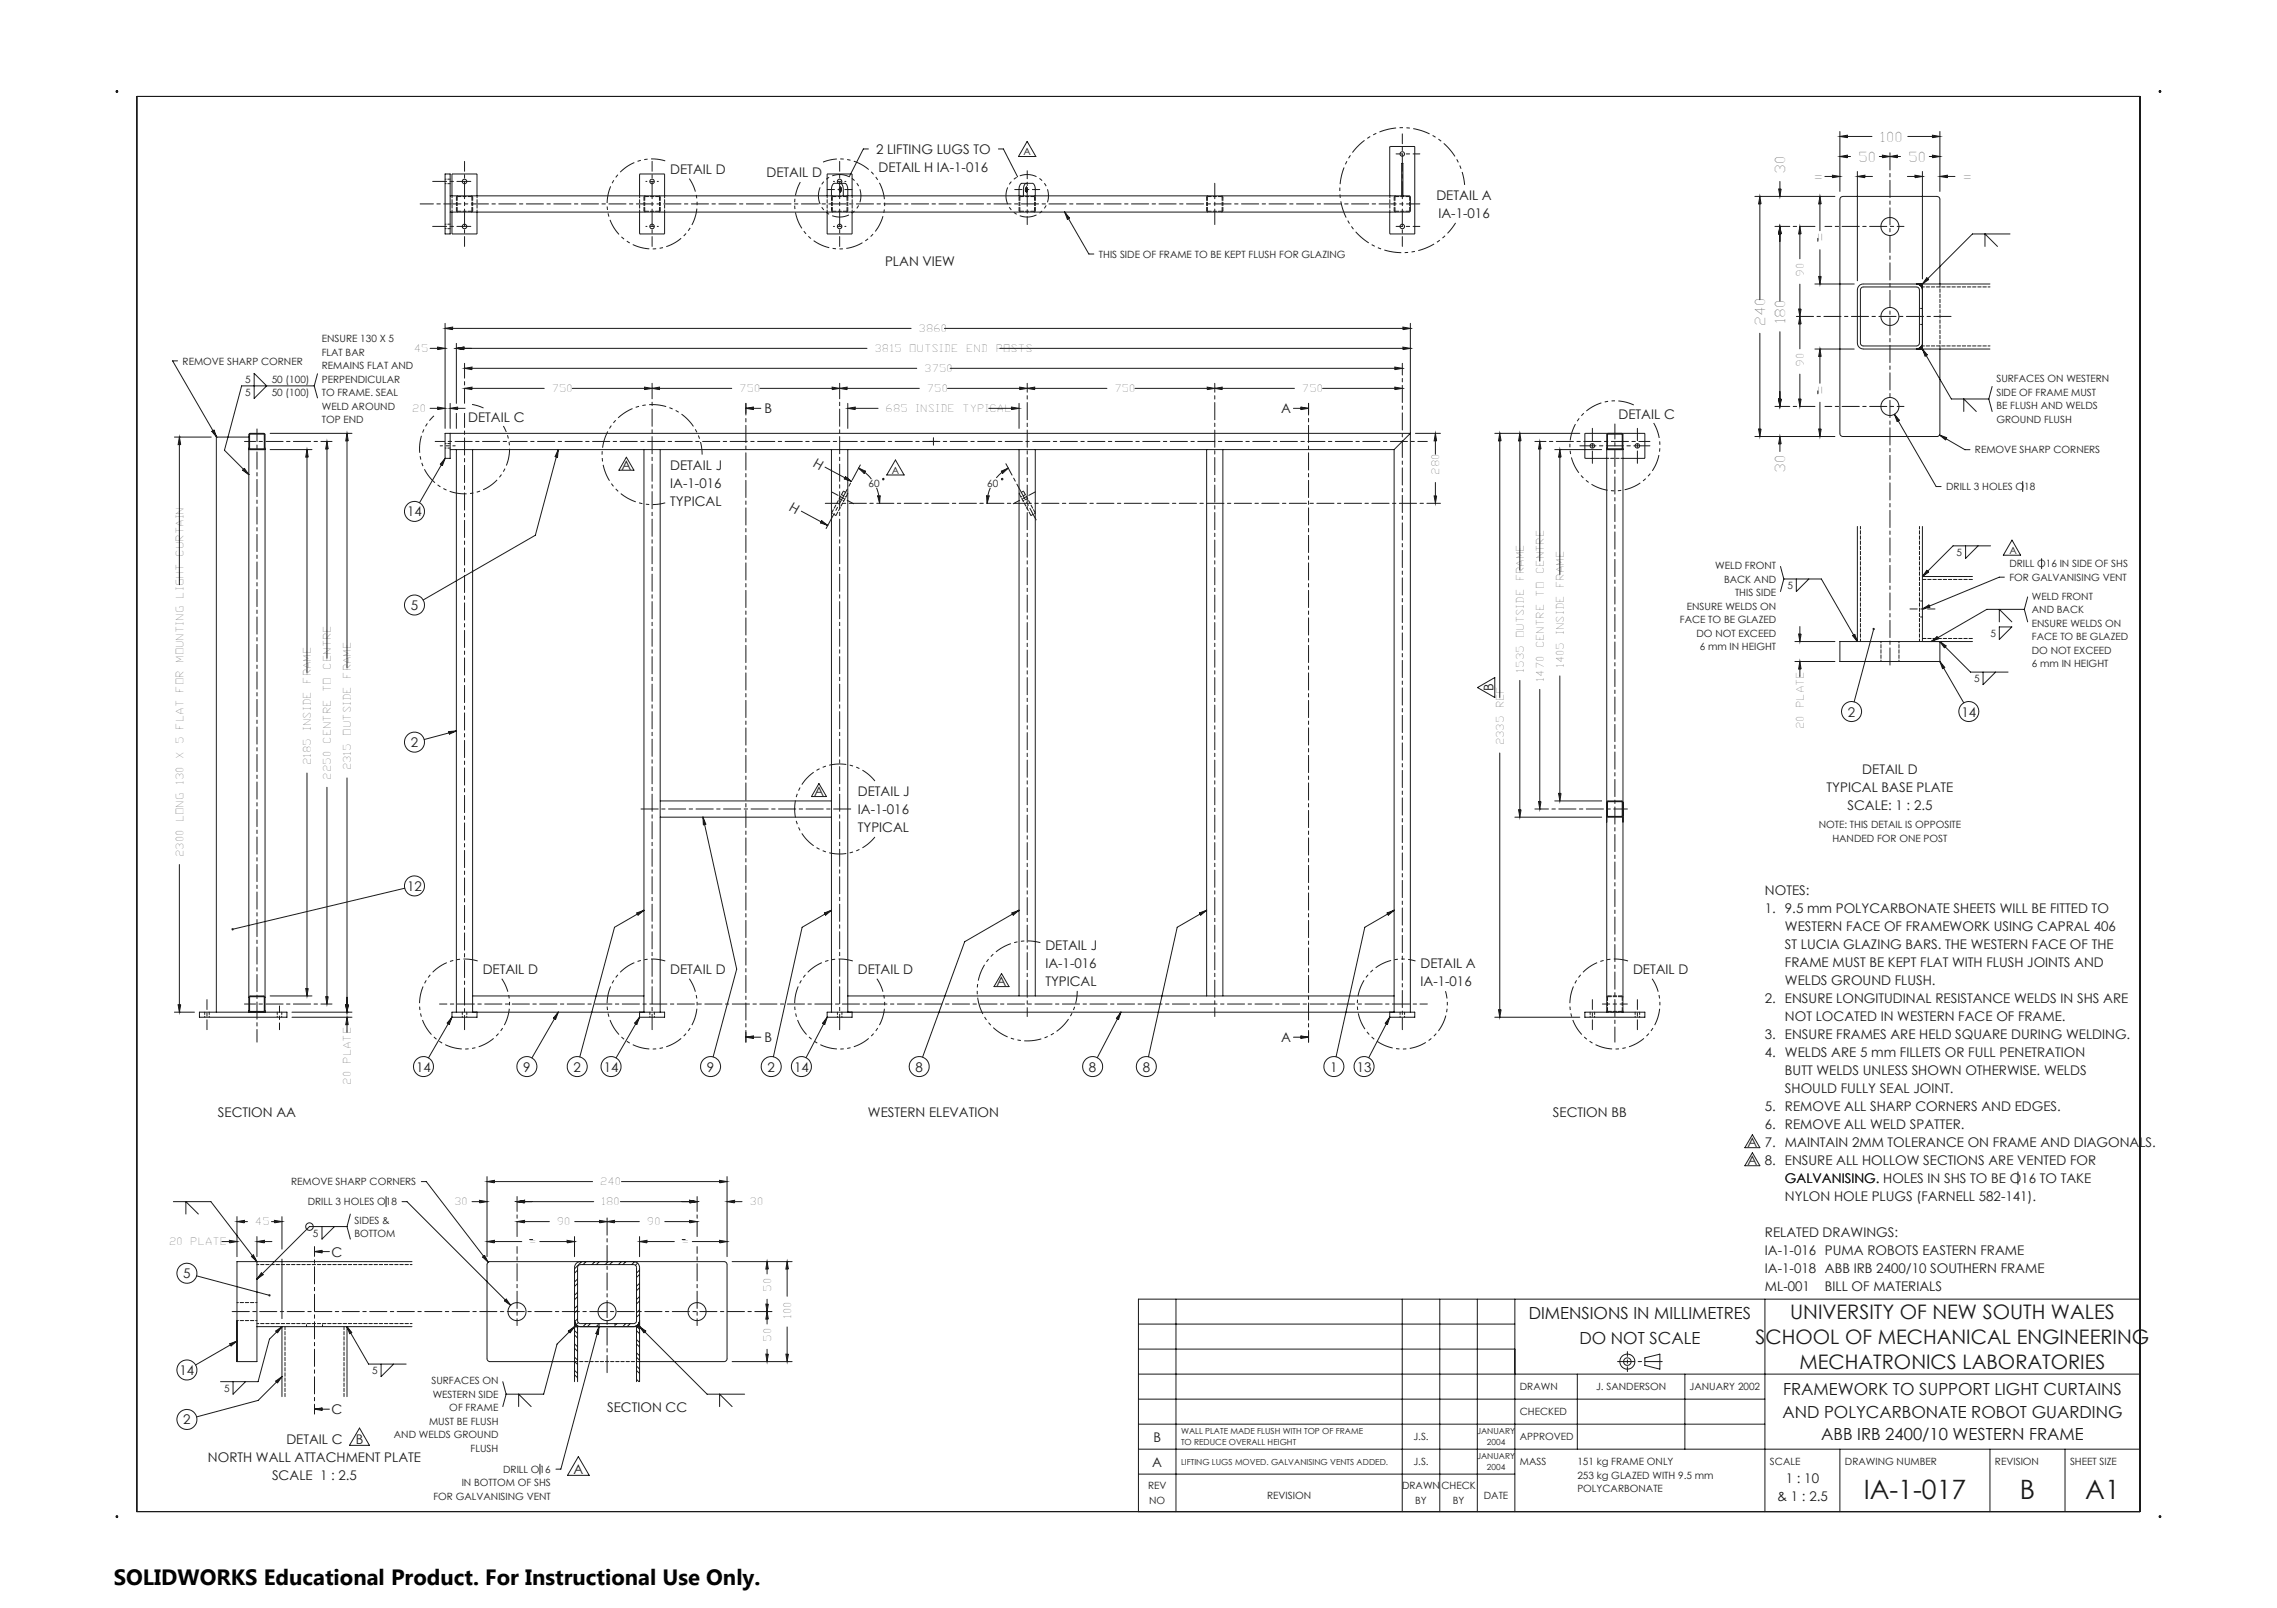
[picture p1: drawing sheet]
<svg xmlns="http://www.w3.org/2000/svg" width="841mm" height="594mm" viewBox="0 0 841 594" stroke-linecap="round" stroke-linejoin="round" font-family="sans-serif">
<defs><g id="words">
<g font-size="9.9" fill="#191924">
<text x="688.3" y="553.8">IA-1-017</text>
<text x="746" y="553.8">B</text>
<text x="770.2" y="553.8">A1</text>
</g>
<text font-size="8.2" x="42.1" y="585.7">SOLIDWORKS Educational Product. For Instructional Use Only.</text>
<g font-size="7.4" fill="#191924">
<text x="661.2" y="487.3">UNIVERSITY OF NEW SOUTH WALES</text>
<text x="648.4" y="496.5">SCHOOL OF MECHANICAL ENGINEERING</text>
<text x="664.6" y="505.8">MECHATRONICS LABORATORIES</text>
</g>
<g font-size="6.2" fill="#191924">
<text x="564.6" y="487.3">DIMENSIONS IN MILLIMETRES</text>
<text x="583.4" y="496.5">DO NOT SCALE</text>
<text x="658.6" y="515.5">FRAMEWORK TO SUPPORT LIGHT CURTAINS</text>
<text x="658.3" y="523.8">AND POLYCARBONATE ROBOT GUARDING</text>
<text x="672.6" y="532.1">ABB IRB 2400/10 WESTERN FRAME</text>
</g>
<g font-size="5.1" fill="#191924">
<text x="694.2" y="52.3">100</text>
<text x="686.3" y="59.7">50</text>
<text x="704.7" y="59.7">50</text>
<text x="659.3" y="64.2" transform="rotate(-90 659.3 64.2)">30</text>
<text x="669.8" y="67.1">=</text>
<text x="724.8" y="67.1">=</text>
<text x="674.1" y="89.5" transform="rotate(-90 674.1 89.5)">=</text>
<text x="659.3" y="119.8" transform="rotate(-90 659.3 119.8)">180</text>
<text x="651.9" y="120.3" transform="rotate(-90 651.9 120.3)">240</text>
<text x="674.1" y="145.8" transform="rotate(-90 674.1 145.8)">=</text>
<text x="659.3" y="174.6" transform="rotate(-90 659.3 174.6)">30</text>
</g>
<g font-size="4.9" fill="#191924">
<text x="323.6" y="56.9">2 LIFTING LUGS TO</text>
<text x="247.6" y="64.1">DETAIL D</text>
<text x="283.1" y="65.4">DETAIL D</text>
<text x="324.5" y="63.5">DETAIL H IA-1-016</text>
<text x="530.5" y="73.9">DETAIL A</text>
<text x="531.3" y="80.5">IA-1-016</text>
<text x="326.9" y="98.4">PLAN VIEW</text>
<text x="172.9" y="155.9">DETAIL C</text>
<text x="282.4" y="152.7">B</text>
<text x="473.2" y="152.7">A</text>
<text x="597.8" y="154.8">DETAIL C</text>
<text x="229.6" y="173.5">A</text>
<text x="247.5" y="173.5">DETAIL J</text>
<text x="299.9" y="172" transform="rotate(30 299.9 172)">H</text>
<text x="247.5" y="180.1">IA-1-016</text>
<text x="150.4" y="190.8">14</text>
<text x="247.5" y="186.8">TYPICAL</text>
<text x="291.2" y="188.3" transform="rotate(30 291.2 188.3)">H</text>
<text x="151.7" y="225.3">5</text>
<text x="551.7" y="255.4" transform="rotate(-90 551.7 255.4)">B</text>
<text x="682.5" y="264.7">2</text>
<text x="724.5" y="264.7">14</text>
<text x="151.7" y="276">2</text>
<text x="687.8" y="285.9">DETAIL D</text>
<text x="674.6" y="292.6">TYPICAL BASE PLATE</text>
<text x="300.7" y="294">A</text>
<text x="316.8" y="294.1">DETAIL J</text>
<text x="682.4" y="299.2">SCALE: 1 : 2.5</text>
<text x="316.8" y="300.7">IA-1-016</text>
<text x="316.8" y="307.4">TYPICAL</text>
<text x="150.4" y="329.1">12</text>
<text x="651.9" y="330.6">NOTES:</text>
<text x="651.9" y="337.3">1. 9.5 mm POLYCARBONATE SHEETS WILL BE FITTED TO</text>
<text x="659.3" y="343.9">WESTERN FACE OF FRAMEWORK USING CAPRAL 406</text>
<text x="386.1" y="350.9">DETAIL J</text>
<text x="659.3" y="350.6">ST LUCIA GLAZING BARS. THE WESTERN FACE OF THE</text>
<text x="178.3" y="359.7">DETAIL D</text>
<text x="247.6" y="359.7">DETAIL D</text>
<text x="316.8" y="359.7">DETAIL D</text>
<text x="386.1" y="357.6">IA-1-016</text>
<text x="524.6" y="357.7">DETAIL A</text>
<text x="603.2" y="359.7">DETAIL D</text>
<text x="659.3" y="357.2">FRAME MUST BE KEPT FLAT WITH FLUSH JOINTS AND</text>
<text x="368.1" y="364.2">A</text>
<text x="386.1" y="364.2">TYPICAL</text>
<text x="524.6" y="364.3">IA-1-016</text>
<text x="659.3" y="363.9">WELDS GROUND FLUSH.</text>
<text x="651.9" y="370.5">2. ENSURE LONGITUDINAL RESISTANCE WELDS IN SHS ARE</text>
<text x="659.3" y="377.2">NOT LOCATED IN WESTERN FACE OF FRAME.</text>
<text x="651.9" y="383.8">3. ENSURE FRAMES ARE HELD SQUARE DURING WELDING.</text>
<text x="282.4" y="385">B</text>
<text x="473.2" y="385">A</text>
<text x="153.7" y="395.8">14</text>
<text x="193.3" y="395.8">9</text>
<text x="211.8" y="395.8">2</text>
<text x="223" y="395.8">14</text>
<text x="261.1" y="395.8">9</text>
<text x="283.5" y="395.8">2</text>
<text x="293.3" y="395.8">14</text>
<text x="338.2" y="395.8">8</text>
<text x="402.2" y="395.8">8</text>
<text x="422" y="395.8">8</text>
<text x="491.3" y="395.8">1</text>
<text x="501.1" y="395.8">13</text>
<text x="651.9" y="390.5">4. WELDS ARE 5 mm FILLETS OR FULL PENETRATION</text>
<text x="659.3" y="397.1">BUTT WELDS UNLESS SHOWN OTHERWISE. WELDS</text>
<text x="659.3" y="403.8">SHOULD FULLY SEAL JOINT.</text>
<text x="80.5" y="412.5">SECTION AA</text>
<text x="320.6" y="412.5">WESTERN ELEVATION</text>
<text x="573.6" y="412.5">SECTION BB</text>
<text x="651.9" y="410.4">5. REMOVE ALL SHARP CORNERS AND EDGES.</text>
<text x="651.9" y="417.1">6. REMOVE ALL WELD SPATTER.</text>
<text x="645.4" y="423.7">A 7. MAINTAIN 2MM TOLERANCE ON FRAME AND DIAGONALS.</text>
<text x="645.4" y="430.4">A 8. ENSURE ALL HOLLOW SECTIONS ARE VENTED FOR</text>
<text x="659.3" y="437">GALVANISING.</text>
<text x="659.3" y="437">GALVANISING. HOLES IN SHS TO BE O16 TO TAKE</text>
<text x="659.3" y="443.7">NYLON HOLE PLUGS (FARNELL 582-141).</text>
<text x="651.9" y="457">RELATED DRAWINGS:</text>
<text x="122.5" y="464.2">C</text>
<text x="651.9" y="463.6">IA-1-016 PUMA ROBOTS EASTERN FRAME</text>
<text x="67.7" y="472.2">5</text>
<text x="651.9" y="470.3">IA-1-018 ABB IRB 2400/10 SOUTHERN FRAME</text>
<text x="651.9" y="476.9">ML-001</text>
<text x="674" y="476.9">BILL OF MATERIALS</text>
<text x="66.3" y="507.9">14</text>
<text x="224.2" y="521.5">SECTION CC</text>
<text x="67.7" y="526.2">2</text>
<text x="122.5" y="522.4">C</text>
<text x="105.8" y="533.5">DETAIL C</text>
<text x="131.4" y="533.5">B</text>
<text x="426" y="532.5">B</text>
<text x="76.8" y="540.1">NORTH WALL ATTACHMENT PLATE</text>
<text x="211.8" y="544.5">A</text>
<text x="425.6" y="541.8">A</text>
<text x="100.5" y="546.8">SCALE 1 : 2.5</text>
<text x="659.6" y="548">1 : 10</text>
<text x="656.4" y="554.6">&amp; 1 : 2.5</text>
</g>
<g font-size="3.8" fill="#191924">
<text x="666.2" y="102.2" transform="rotate(-90 666.2 102.2)">90</text>
<text x="339.3" y="122.7">3860</text>
<text x="152.8" y="130.1">45</text>
<text x="323" y="130.1">3815</text>
<text x="335.8" y="130.1">OUTSIDE</text>
<text x="356.8" y="130.1">END</text>
<text x="367.8" y="130.1">POSTS</text>
<text x="341.4" y="137.5">3750</text>
<text x="666.2" y="135.4" transform="rotate(-90 666.2 135.4)">90</text>
<text x="203.8" y="144.9">750</text>
<text x="273.1" y="144.9">750</text>
<text x="342.3" y="144.9">750</text>
<text x="411.6" y="144.9">750</text>
<text x="480.9" y="144.9">750</text>
<text x="152.3" y="152.3">20</text>
<text x="327.1" y="152.3">685</text>
<text x="338.1" y="152.3">INSIDE</text>
<text x="355.4" y="152.3">TYPICAL</text>
<text x="531.6" y="175.4" transform="rotate(-90 531.6 175.4)">280</text>
<text x="67.7" y="205.6" transform="rotate(-90 67.7 205.6)">CURTAIN</text>
<text x="562.8" y="214.8" transform="rotate(-90 562.8 214.8)">FRAME</text>
<text x="570.2" y="212.1" transform="rotate(-90 570.2 212.1)">CENTRE</text>
<text x="67.7" y="221.1" transform="rotate(-90 67.7 221.1)">LIGHT</text>
<text x="570.2" y="220.4" transform="rotate(-90 570.2 220.4)">TO</text>
<text x="577.6" y="217.2" transform="rotate(-90 577.6 217.2)">FRAME</text>
<text x="562.8" y="235.8" transform="rotate(-90 562.8 235.8)">OUTSIDE</text>
<text x="570.2" y="239.5" transform="rotate(-90 570.2 239.5)">CENTRE</text>
<text x="577.6" y="234.6" transform="rotate(-90 577.6 234.6)">INSIDE</text>
<text x="67.7" y="244.9" transform="rotate(-90 67.7 244.9)">MOUNTING</text>
<text x="122.2" y="247.4" transform="rotate(-90 122.2 247.4)">CENTRE</text>
<text x="129.6" y="250.8" transform="rotate(-90 129.6 250.8)">FRAME</text>
<text x="562.8" y="248.6" transform="rotate(-90 562.8 248.6)">1535</text>
<text x="570.2" y="251.9" transform="rotate(-90 570.2 251.9)">1470</text>
<text x="577.6" y="246.9" transform="rotate(-90 577.6 246.9)">1405</text>
<text x="67.7" y="255.8" transform="rotate(-90 67.7 255.8)">FOR</text>
<text x="114.8" y="252.6" transform="rotate(-90 114.8 252.6)">FRAME</text>
<text x="122.2" y="255.6" transform="rotate(-90 122.2 255.6)">TO</text>
<text x="555.4" y="261.7" transform="rotate(-90 555.4 261.7)">REF</text>
<text x="666.2" y="261.6" transform="rotate(-90 666.2 261.6)">PLATE</text>
<text x="67.7" y="269.5" transform="rotate(-90 67.7 269.5)">FLAT</text>
<text x="114.8" y="270" transform="rotate(-90 114.8 270)">INSIDE</text>
<text x="666.2" y="269.4" transform="rotate(-90 666.2 269.4)">20</text>
<text x="67.7" y="275" transform="rotate(-90 67.7 275)">5</text>
<text x="122.2" y="274.8" transform="rotate(-90 122.2 274.8)">CENTRE</text>
<text x="129.6" y="271.8" transform="rotate(-90 129.6 271.8)">OUTSIDE</text>
<text x="555.4" y="275.4" transform="rotate(-90 555.4 275.4)">2335</text>
<text x="67.7" y="280.5" transform="rotate(-90 67.7 280.5)">X</text>
<text x="114.8" y="282.8" transform="rotate(-90 114.8 282.8)">2185</text>
<text x="129.6" y="284.6" transform="rotate(-90 129.6 284.6)">2315</text>
<text x="67.7" y="290.1" transform="rotate(-90 67.7 290.1)">130</text>
<text x="122.2" y="288" transform="rotate(-90 122.2 288)">2250</text>
<text x="67.7" y="303.8" transform="rotate(-90 67.7 303.8)">LONG</text>
<text x="67.7" y="316.6" transform="rotate(-90 67.7 316.6)">2300</text>
<text x="129.6" y="393" transform="rotate(-90 129.6 393)">PLATE</text>
<text x="129.6" y="400.8" transform="rotate(-90 129.6 400.8)">20</text>
<text x="221.7" y="437.9">240</text>
<text x="167.8" y="445.3">30</text>
<text x="222.1" y="445.3">180</text>
<text x="276.9" y="445.3">30</text>
<text x="94.2" y="452.7">45</text>
<text x="205.7" y="452.7">90</text>
<text x="238.9" y="452.7">90</text>
<text x="62.5" y="460.1">20</text>
<text x="70.3" y="460.1">PLATE</text>
<text x="195.5" y="460.1">=</text>
<text x="251.8" y="460.1">=</text>
<text x="284.8" y="477.2" transform="rotate(-90 284.8 477.2)">50</text>
<text x="292.2" y="487.4" transform="rotate(-90 292.2 487.4)">100</text>
<text x="284.8" y="495.6" transform="rotate(-90 284.8 495.6)">50</text>
</g>
<g font-size="3.7" fill="#191924">
<text x="378" y="57.3">A</text>
<text x="405.9" y="95.2">THIS SIDE OF FRAME TO BE KEPT FLUSH FOR GLAZING</text>
<text x="118.8" y="131.4">FLAT BAR</text>
<text x="118.8" y="126.5">ENSURE 130 X 5</text>
<text x="67.5" y="134.7">REMOVE SHARP CORNER</text>
<text x="118.8" y="136.4">REMAINS FLAT AND</text>
<text x="90.6" y="141.6">5</text>
<text x="100.4" y="141.6">50 (100)</text>
<text x="118.8" y="141.4">PERPENDICULAR</text>
<text x="737.4" y="141.3">SURFACES ON WESTERN</text>
<text x="90.6" y="146.2">5</text>
<text x="100.4" y="146.2">50 (100)</text>
<text x="118.8" y="146.4">TO FRAME. SEAL</text>
<text x="737.4" y="146.3">SIDE OF FRAME MUST</text>
<text x="118.8" y="151.4">WELD AROUND</text>
<text x="737.4" y="151.3">BE FLUSH AND WELDS</text>
<text x="118.8" y="156.4">TOP END</text>
<text x="737.4" y="156.2">GROUND FLUSH</text>
<text x="729.5" y="167.5">REMOVE SHARP CORNERS</text>
<text x="320.8" y="179.7">60</text>
<text x="329.4" y="175">A</text>
<text x="364.7" y="179.7">60</text>
<text x="718.8" y="181.1">DRILL 3 HOLES O18</text>
<text x="722.7" y="205.3">5</text>
<text x="742.2" y="204.6">A</text>
<text x="742.2" y="209.6">DRILL O16 IN SIDE OF SHS</text>
<text x="633.5" y="210.3">WELD FRONT</text>
<text x="636.8" y="215.3">BACK AND</text>
<text x="742.2" y="214.6">FOR GALVANISING VENT</text>
<text x="640.8" y="220.3">THIS SIDE</text>
<text x="660.1" y="217.6">5</text>
<text x="750.5" y="221.5">WELD FRONT</text>
<text x="623" y="225.2">ENSURE WELDS ON</text>
<text x="750.5" y="226.5">AND BACK</text>
<text x="620.4" y="230.2">FACE TO BE GLAZED</text>
<text x="750.5" y="231.5">ENSURE WELDS ON</text>
<text x="626.6" y="235.2">DO NOT EXCEED</text>
<text x="735.1" y="235.3">5</text>
<text x="750.5" y="236.5">FACE TO BE GLAZED</text>
<text x="627.8" y="240.2">6 mm IN HEIGHT</text>
<text x="750.5" y="241.5">DO NOT EXCEED</text>
<text x="729.1" y="252">5</text>
<text x="750.5" y="246.4">6 mm IN HEIGHT</text>
<text x="671.7" y="305.9">NOTE: THIS DETAIL IS OPPOSITE</text>
<text x="676.8" y="310.9">HANDED FOR ONE POST</text>
<text x="107.5" y="437.9">REMOVE SHARP CORNERS</text>
<text x="113.7" y="445.3">DRILL 3 HOLES O18</text>
<text x="130.9" y="452">SIDES &amp;</text>
<text x="115.6" y="456.8">5</text>
<text x="130.9" y="457">BOTTOM</text>
<text x="137.5" y="507.6">5</text>
<text x="82.8" y="514.1">5</text>
<text x="159.3" y="511.4">SURFACES ON</text>
<text x="561.4" y="513.6">DRAWN</text>
<text x="589.5" y="513.6">J. SANDERSON</text>
<text x="624.1" y="513.6">JANUARY 2002</text>
<text x="159.8" y="516.4">WESTERN SIDE</text>
<text x="166" y="521.4">OF FRAME</text>
<text x="158.5" y="526.3">MUST BE FLUSH</text>
<text x="561.4" y="522.8">CHECKED</text>
<text x="145.5" y="531.3">AND WELDS GROUND</text>
<text x="522" y="532.1">J.S.</text>
<text x="561.4" y="532.1">APPROVED</text>
<text x="173.8" y="536.3">FLUSH</text>
<text x="185.8" y="544.1">DRILL O16</text>
<text x="522" y="541.3">J.S.</text>
<text x="561.4" y="541.3">MASS</text>
<text x="582.6" y="541.3">151 kg FRAME ONLY</text>
<text x="653.7" y="541.3">SCALE</text>
<text x="681.4" y="541.3">DRAWING NUMBER</text>
<text x="736.8" y="541.3">REVISION</text>
<text x="764.6" y="541.3">SHEET SIZE</text>
<text x="170.5" y="549.1">IN BOTTOM OF SHS</text>
<text x="424" y="550.1">REV</text>
<text x="517.9" y="550.1">DRAWN</text>
<text x="532.4" y="550.1">CHECK</text>
<text x="582.6" y="546.3">253 kg GLAZED WITH 9.5 mm</text>
<text x="582.6" y="551.3">POLYCARBONATE</text>
<text x="160.1" y="554.1">FOR GALVANISING VENT</text>
<text x="424.5" y="555.6">NO</text>
<text x="468" y="553.8">REVISION</text>
<text x="522.7" y="555.6">BY</text>
<text x="536.6" y="555.6">BY</text>
<text x="548.1" y="553.8">DATE</text>
</g>
<g font-size="3.1" fill="#191924">
<text x="436.2" y="529.8">WALL PLATE MADE FLUSH WITH TOP OF FRAME</text>
<text x="436.2" y="533.9">TO REDUCE OVERALL HEIGHT</text>
<text x="545.6" y="529.8">JANUARY</text>
<text x="549.2" y="533.9">2004</text>
<text x="545.6" y="539">JANUARY</text>
<text x="436.2" y="541.3">LIFTING LUGS MOVED. GALVANISING VENTS ADDED.</text>
<text x="549.2" y="543.2">2004</text>
</g>
</g></defs>
<g fill="none" stroke="#191924" stroke-width=".37">
<path d="M42.7 33.8h1M42.8 33.4l.7 .7M43.2 33.3v1M43.5 33.4l-.7 .7M50.6 35.6h739.8v522.8h-739.8zM797.3 33.8h1M797.4 33.4l.7 .7M797.8 33.3v1M798.1 33.4l-.7 .7M320.7 55h-1.8l-5.2 10.3M368.8 55h1.8l5.2 10.3M379.4 52.2l3.2 5.6h-6.4z"/>
<path d="M679.6 48.6v22.1M716.5 48.6v22.1M164.4 64.3h1.9v22.1h-1.9zM166.3 72.3h354.2l.4 .5v5.1l-.4 .4h-354.2M166.9 72.3l.2-8h9l.1 8M166.9 78.3l.2 8.1h8.8l.3-.2v-7.9M236.2 78.3v7.9l.3 .2h8.8l.2-8.1M236.2 72.3l.2-8h8.9l.2 8M305.5 78.3v7.9l.3 .2h8.8l.1-8.1M305.5 72.3l.1-8h9l.1 8M307.1 72.3l.1-3.3 .4-.9 .5-.4 4.4 .2 .6 1.3v3.1M310.2 69.3h.4l.2 .5-.3 1.1-.5-.6z"/>
<path d="M310.4 67.7l.4 .2 .6 1 .1 3.4M376.4 72.3v-3l.4-1 .6-.6 4.3 .2 .6 1.4 .1 3M378.9 69.3l.3-.1 .3 .7-.3 1-.5-.5zM379.1 67.7l-.5 .3-.5 1-.1 3.3M393.2 78.3l9 15.5h1.8M393.2 78.3l1.8 2.2-.8 .5zM513.3 72.3v-18l9.1-.2 .1 32.2-9 .1-.2-8.1M517.7 72.3v-11.9h.5v11.9M648.2 72.6h29.5M686 63.4v40.3M710 63.4v39.6M671.4 88v1.1"/>
<path d="M733.1 91v-4.6l4.7 4.6M742.4 86.4h-13.9l-19.1 19.1M164.4 119.4v38.8M520.9 119.4v254.5M670.3 104.9h14.5M687.6 106.2l20.2-.2 .9 .4 .2 .7v19.6l-.3 .8-.6 .3h-19.9l-.8-.5-.2-20.3zM707.8 104.9l.6 .1M707.8 104.9a2.17 2.17 0 0 1 2.2 2.2l-.2-1.1M707.8 104.9l1.1 .3M708.4 105l.5 .2M708.9 105.2l.5 .3M708.9 105.2l.9 .8"/>
<path d="M709.4 105.5l.4 .5M709.8 106h.2M710 104.9v24M710 104.9l-.2 1.1M710 104.9l-1.1 .3M710 104.9l-1.6 .1M711.7 102.6l.6 .7-2.3 1.6zM716.5 104.9v-31.4l-.4-.7-.7-.2h-34.7l-.9 .3-.2 .8v86.4l.2 .8 .7 .3h35.1l.5-.2 .4-.7v-31.4M735 104.9h-46.8a2.23 2.23 0 0 0-2.2 2.2v19.6a2.29 2.29 0 0 0 2.2 2.2h46.8M65.6 133.3h-1.9l16.3 28.2M93.9 137.9l4.6 4.7-4.6 4.6zM117.3 138.1l-1.2 4.5"/>
<path d="M168.6 126.9v22.1M670.3 128.9h14.5M708.4 128.8l1.6 .1M708.4 128.8l-.6 .1M708.9 128.6l1.1 .3M708.9 128.6l-.5 .2M708.9 128.6l-1.1 .3M709.4 128.3l.6 .6M709.4 128.3l-.5 .3M709.8 127.8h.2M709.8 127.8l.2 1.1M709.8 127.8l-.4 .5"/>
<path d="M709.8 127.8l-.9 .8M710 126.7a2.23 2.23 0 0 1-2.2 2.2M710 128.9l1.8 2.2-.8 .4zM710 128.9l10.7 18.5h13.9M78.2 159.3l.9-.4 .9 2.6zM116.1 142.6h-26.8l-6.4 23.7 9 9M116.1 142.6l1.2 4.4M166.3 149v9.2M168.6 152.7v5.5M275.5 150.8l2.7-.4v.9zM275.5 150.8h5.5M275.5 149v3.7"/>
<path d="M313.1 149v9.2M376.4 149v9.2M477.7 150.8h5.6M480.5 150.4l2.8 .4-2.8 .5zM483.3 149v3.7M671.4 144.4v1.1M699.7 153l1.8 2.2-.8 .5zM699.7 153l15.4 26.7h1.9M725.3 152v-4.6l4.6 4.6M734.6 147.4l1.2 4.6M735.8 142.8l-1.2 4.6M64.4 161.5h13.6"/>
<path d="M90.3 173l1.6 2.3-2.3-1.6zM91.9 161.5l-12 .1v212.3M91.9 166.1h6M91.9 165.6l.6 .5M92.3 160.4l5.3 .1-.1 5.3-5.3-.1zM97.9 165.6l-.1 .3-.5 .2M99.8 160.1h30.2M99.8 166.1h15.4M164.4 169.3l-1 2.7-.8-.5zM164.4 169.3l-9.5 16.4M166.3 166.1h348.6M166.3 160.1v9.2h-1.9"/>
<path d="M168.6 166.1v207.8M174.6 166.1v207.8M206.2 166.1l-8.5 31.6-41.4 23.9M206.2 166.1l-.3 2.8-.9-.2zM231.4 168.9l2.7 4.8h-5.5zM237.8 166.1v207.8M243.8 166.1v207.8M304.7 172.6l9.8 5.2M307.1 166.1v207.8M312.3 176.1l2.2 1.7-2.7-.9zM313.1 166.1v207.8M317.1 172.9l2.6 1.2-.5 .8z"/>
<path d="M317.1 172.9l2.4 1.6 2.3 2.5M330.7 169.9l3.2 5.6h-6.4zM369.9 174.1l2.5-1.2-2.1 2zM372.4 172.9l-1.9 1.3-2.5 2.3M376.4 166.1v201.8M382.4 166.1v201.8M445.7 166.1v201.8M451.7 166.1v201.8M514.9 166.1l6-6h-356.5v9.2M514.9 166.1v207.8M522.8 160.1h9.2M552.1 160.1h31.4"/>
<path d="M574.3 166.1h17.3M593.4 169.3h-8l.1-9.2h21.9v9.2h-8M593.4 166.1h6M593.4 165.6l.6 .5M593.8 160.5l5.3-.1v5.3l-5.2 .1zM594 160.1l-.6 .4v213.4M598.9 160.1l.5 .4v213.4M599.4 165.6l-.5 .5M648.2 161.2h29.5M716.4 160.7l9.3 5.4h1.9M716.4 160.7l2.6 1-.5 .8zM747.1 177.9v3.7"/>
<path d="M296 188.8l9.7 5.3M303.5 192.4l2.2 1.7-2.6-.9zM323.7 180.2l.9 2.8 .3 2.9M324.2 183.2h.9l-.2 2.7zM364.4 183.2h.9l-.7 2.7zM365.8 180.2l-.9 2.8-.3 2.9M686 194.5v42.5M710 194.5v42.5M743.1 199.5l3.2 5.6h-6.4zM657.6 209.3l1.2 4.6M658.8 213.9h13.9l13.3 23.1M658.8 213.9l-1.2 4.6"/>
<path d="M663.5 213.9v4.6l4.6-4.6M710 213h18.5M711.7 210.7l.6 .6-2.3 1.7zM726 201.6v4.7l4.6-4.7M735.2 201.6h-13.8l-11.4 11.4M740.3 213.2h-1.9l-28.4 11.8M754.1 206.4v3.7M662.9 237h14.8M684.2 234.8l.9-.5 .9 2.7zM692 232.4l-7.2 26.9M710 225l2.4-1.5 .4 .8zM713.3 237l2.1-1.8 .5 .8z"/>
<path d="M716.5 237v7.4M716.5 237l11.3 11.3h13.9M716.5 237l2.3 1.6-.7 .7zM728.5 237h-48.9v7.4h36.9M738.4 229.7v-4.6l4.7 4.6M738.4 231.6h4.7l-4.7 4.6zM747.7 225.1h-13.9l-20.5 11.9M747.7 225.1l1.2 4.6M748.9 220.5l-1.2 4.6M545.7 254l6.4-3.7v7.4zM662.9 244.4h14.8M716.5 244.4l1.8 2.1-.8 .5z"/>
<path d="M716.5 244.4l8.8 15.2M732.4 248.3v4.6l4.7-4.6M165.8 270.3l2.8-.3-2.6 1.2zM168.6 270l-11.9 3.2M243.8 295.9h63.3M302.5 289.4l2.8 4.8h-5.6zM574.3 295.9h17.3M593.4 296.4l.5-.5h5.1l.4 .5M593.8 296.2h5.3v5.3l-5.2 .1zM243.8 301.9h63.3M259.6 301.9l12.5 56.1-8.7 32.4M259.6 301.9l1.1 2.6-.9 .2z"/>
<path d="M559.5 301.9h32.1M593.4 301.3l.6 .6h5l.4-.6M149.5 328.1l-63.6 15.2M235.2 337.2l2.6-.9-2.1 1.8zM237.8 336.3l-10.8 6.2-12.9 47.9M304.5 337.2l2.6-.9-2.2 1.8zM307.1 336.3l-10.8 6.2-10.7 47.9M373.7 337.2l2.7-.9-2.2 1.8zM376.4 336.3l-20.1 11.6-15.6 42.6M443 337.2l2.7-.9-2.2 1.8zM445.7 336.3l-10.9 6.2-10.6 47.9M512.3 337.2l2.6-.9-2.1 1.8z"/>
<path d="M514.9 336.3l-10.8 6.2-10.6 47.9M369.9 359.6l2.8 4.8h-5.6zM64.4 373.9h7.4M73.7 373.9h32.3v1.9h-32.3zM91.9 373.9v-213.4l.5-.4h4.9l.6 .4v213.4M91.9 373.4l.6 .5M91.9 368.5l.5-.6h5.1l.4 .6M92.3 368.2l5.3 .1-.1 5.3-5.3-.1zM97.9 373.4l-.1 .4-.5 .1M99.8 367.9h15.4M107.8 375.8h22.2M107.8 373.9h22.2"/>
<path d="M166.9 375.8v-1.9h78.6v1.9h-9.3M166.9 375.8l-1 2.6-.7-.5zM166.9 375.8l-8.6 15M174.6 367.9h63.2M176.2 373.9v1.9h-9.3M206.2 373.9l-1 2.6-.8-.4zM206.2 373.9l-9.7 16.9M236.2 373.9v1.9M236.2 375.8l-8.7 15M236.2 375.8l-1 2.6-.8-.5zM305.5 375.8v-1.9h217v1.9h-9.2M305.5 375.8l-.9 2.6-.8-.4z"/>
<path d="M305.5 375.8l-7.8 14.9M313.1 367.9h201.8M314.7 373.9v1.9h-9.2M414 373.9l-8.7 16.8M414 373.9l-.9 2.7-.8-.4zM513.3 373.9v1.9M513.3 375.8l-7.8 14.9M513.3 375.8l-.9 2.6-.8-.4zM552.1 375.8h31.4M585.4 373.9h22.1v1.9h-22.1zM275.5 383.1h5.5M275.5 383.1l2.7-.4v.9z"/>
<path d="M275.5 381.3v3.7M477.7 383.1h5.6M480.5 382.7l2.8 .4-2.8 .5zM483.3 381.3v3.7M647.2 419.2l2.8 4.8h-5.5zM155.6 436.5h1.8l22.9 29.8M179.9 434.7v29.5M268.5 434.7v29.5M647.2 425.8l2.8 4.8h-5.5zM745.3 432.9v4.6M64 443.9h13.9l17 22.1M68.7 448.5v-4.6l4.6 4.6"/>
<path d="M87.5 449.4v14.8M94.9 456.8v7.4M104.1 449.4v12M118.9 453.1v4.6l4.6-4.6M128.2 453.1h-13.9l-19.4 19.4M128.2 453.1l1.2 4.6M129.4 448.5l-1.2 4.6M142.6 442v3.7M148.5 443.9h1.8l38.3 38.3M195.6 457.9h1.1M212.2 456.8v7.4M236.2 456.8v7.4"/>
<path d="M252 457.9h1.1M72.6 471.3l26.9 7.2M92.9 464.1l.7-.5 1.3 2.4zM94.9 466v37h-7.4v-37h64.7M96.5 470.2l.7 .7-2.3 1.6zM104.1 465.1v22M116.1 462.3l2.8-.4v.9zM116.1 462.3h5.6M178.3 464.4l.7-.6 1.3 2.5zM187 479.9l1.6 2.3-2.3-1.7zM213.3 477.4l-1.1 1.1M213.3 472.5l-1.1 1.1"/>
<path d="M213.3 479l-1.1 1.1M213.3 474.1l-1.1 1.1M213.3 469.2l-1.1 1.1M213.6 467.5l.8-.4h19.6l.8 .4 .3 .6v19.9l-.4 .7-.5 .2h-19.9l-.6-.2-.4-.7v-19.9zM214.4 466a2.23 2.23 0 0 0-2.2 2.3v42.1M214.8 466l-2.6 2.7M216.5 466l-1.1 1.1M219.7 466l-1.1 1.1M221.4 466l-1.1 1.1M224.6 466l-1.1 1.1M226.3 466l-1.2 1.1M229.5 466l-1.1 1.1"/>
<path d="M231.2 466l-1.2 1.1M234 466a2.17 2.17 0 0 1 2.2 2.3v42.1M234.4 466.1l-1.1 1M235.5 466.6l-.8 .8M236.2 469.2l-1.1 1.1M236.2 474.1l-1.1 1M236.2 479l-1.1 1.1M236.2 470.8l-1.1 1.1M236.2 475.7l-1.1 1.1M270.4 466h22.2M434.3 479.9v78.5M517.9 479.9v78.5"/>
<path d="M531.8 479.9v78.5M545.6 479.9v78.5M559.5 479.9v78.5M651.9 479.9v78.5M790.4 479.9h-369.9v78.5M84.9 496.4l2.6-1-2.2 1.8zM87.5 495.4l-15.3 8.8M94.9 490.1h57.3M101.8 491.7l2.3-1.6-1.6 2.2zM104.1 490.1l-4.6 4.6-4.2 15.7h-13.8M104.1 490.1v25.8M128.2 490.1l7.9 13.8h13.9"/>
<path d="M128.2 490.1l1.7 2.1-.7 .5zM128.2 490.1v25.8M209.9 491.7l2.3-1.6-1.6 2.2zM212.2 490.1l-6.5 6.4-4.9 18.5h-13.9M212.2 490.1h24M212.2 487.8l.1 .6M212.2 498l1.1 1.2M212.2 493.1l1.1 1.2M212.2 496.4l1.1 1.1M212.2 491.5l1.1 1.1M212.2 487.8l.3 1.1M212.2 487.8a2.29 2.29 0 0 0 2.2 2.3"/>
<path d="M212.3 488.4l.2 .5M212.3 488.4l-.1 1.7M212.5 488.9l-.3 1.2M212.5 488.9l.4 .5M212.5 488.9l.8 .9M212.9 489.4l.4 .4M212.9 489.4l-.7 .7M213.3 489.8v20.6M213.3 489.8l-1.1 .3M213.3 487.2l-1.1 1M213.3 482.3l-1.1 1.1M213.3 483.9l-1.1 1.1"/>
<path d="M213.6 488.6l-.8 .7M216.4 488.9l-1.1 1.2M218.1 488.9l-1.1 1.2M220.9 489.4l-.7 .7M221.3 488.9v1.2M221.3 490.1l-.3 2.8-.9-.3zM221.3 490.1l-14.1 52.6h-1.9M227.2 488.9v1.2M227.9 488.9l-.4 .4M231.1 488.9l-1.1 1.2M232.8 488.9l-1.2 1.2M235.1 489.8l1.1 .3"/>
<path d="M235.1 489.8v20.6M235.1 496.5l1.1 1.1M235.1 491.6l1.1 1.1M235.1 499.7l1.1 1.1M235.1 494.8l1.1 1.1M235.2 490.1l1 1M235.6 489.4l.6 .7M235.6 489.4l-.5 .4M235.7 489.3l-.3 .2M235.9 488.9l.3 1.2M235.9 488.9l-.3 .5M235.9 488.9l-.8 .9"/>
<path d="M236.1 488.4l-.2 .5M236.1 488.4l.1 1.7M236.2 490.1l25 24.9h13.8M236.2 490.1l2.3 1.6-.7 .6zM236.2 487.8l-.1 .6M236.2 483.9l-1.1 1.1M236.2 480.6l-1.1 1.1M236.2 485.5l-1.1 1.1M236.2 487.8a2.23 2.23 0 0 1-2.2 2.3l1.1-.3M236.2 487.8l-.3 1.1M420.5 498.4h139M420.5 489.1h139"/>
<path d="M86.1 510.4v4.6l4.6-4.6M101.8 510.2l2.3-1.7-1.6 2.3zM104.1 508.5l-8.7 8.8-22.8 6.1M140.8 503.9v4.6l4.6-4.6M185.7 510.4l1.2 4.6M186.9 515l-1.2 4.6M191.6 519.6v-4.6l4.6 4.6M212.2 507.9l1.1 1M212.2 501.3l1.1 1.1M212.2 506.2l1.1 1.1M235.1 501.4l1.1 1.1M235.1 506.3l1.1 1.1"/>
<path d="M235.1 504.6l1.1 1.1M235.1 509.5l.9 .9M236.2 503h31.4l.7-.4 .2-.6v-35l-.2-.6-.7-.4h-86.8l-.7 .4-.2 .6v34.9l.2 .7 .7 .4h31.4l1.1 1M265.8 519.6v-4.6l4.6 4.6M270.4 503h22.2M420.5 507.6h369.9M420.5 516.8h231.4M582.6 507.6v27.7M607.5 501.6l5.6-1.4v5.6l-5.6-1.4zM622.3 507.6v27.7M116.1 520.6l2.8-.5v.9zM116.1 520.6h5.6"/>
<path d="M132.8 527.5l3.7 6.4h-7.4zM213.6 538.1l4 6.9h-8zM420.5 535.3h369.9M420.5 526.1h231.4M679.6 535.3v23.1M735 535.3v23.1M762.7 535.3v23.1M42.8 559.9l.7 .7M43.2 559.7v1.1M43.5 559.9l-.7 .7M199.4 540.9v3.6M420.5 544.5h139"/>
<path d="M797.4 559.9l.7 .7M797.8 559.7v1.1M798.1 559.9l-.7 .7M42.7 560.2h1M797.3 560.2h1"/>
<circle cx="517.9" cy="56.9" r=".83"/>
<circle cx="171.6" cy="67" r=".84"/>
<circle cx="240.8" cy="67" r=".83"/>
<circle cx="310.1" cy="67" r=".83"/>
<circle cx="171.6" cy="83.7" r=".84"/>
<circle cx="240.8" cy="83.7" r=".83"/>
<circle cx="310.1" cy="83.7" r=".83"/>
<circle cx="517.9" cy="83.7" r=".83"/>
<circle cx="698" cy="83.7" r="3.3"/>
<circle cx="698" cy="116.9" r="3.3"/>
<circle cx="698" cy="150.2" r="3.3"/>
<circle cx="326.2" cy="177" r=".29"/>
<circle cx="370.1" cy="177" r=".27"/>
<circle cx="588.1" cy="164.7" r=".84"/>
<circle cx="604.8" cy="164.7" r=".83"/>
<circle cx="153.1" cy="188.9" r="3.7"/>
<circle cx="153.1" cy="223.5" r="3.7"/>
<circle cx="692" cy="232.4" r=".22"/>
<circle cx="153.1" cy="274.1" r="3.7"/>
<circle cx="683.9" cy="262.9" r="3.7"/>
<circle cx="727.2" cy="262.9" r="3.7"/>
<circle cx="153.1" cy="327.3" r="3.7"/>
<circle cx="85.9" cy="343.3" r=".24"/>
<circle cx="156.4" cy="394" r="3.7"/>
<circle cx="194.6" cy="394" r="3.7"/>
<circle cx="213.2" cy="394" r="3.7"/>
<circle cx="225.7" cy="394" r="3.7"/>
<circle cx="262.4" cy="394" r="3.7"/>
<circle cx="284.8" cy="394" r="3.7"/>
<circle cx="296" cy="394" r="3.7"/>
<circle cx="339.5" cy="394" r="3.7"/>
<circle cx="403.6" cy="394" r="3.7"/>
<circle cx="423.4" cy="394" r="3.7"/>
<circle cx="492.7" cy="394" r="3.7"/>
<circle cx="503.8" cy="394" r="3.7"/>
<circle cx="114.3" cy="453.1" r="1.38"/>
<circle cx="69" cy="470.4" r="3.7"/>
<circle cx="99.5" cy="478.5" r=".23"/>
<circle cx="191" cy="484.5" r="3.3"/>
<circle cx="224.2" cy="484.5" r="3.3"/>
<circle cx="257.5" cy="484.5" r="3.3"/>
<circle cx="69" cy="506.1" r="3.7"/>
<circle cx="601" cy="503" r="2.77"/>
<circle cx="601" cy="503" r="1.39"/>
<circle cx="69" cy="524.4" r="3.7"/>
</g>
<g fill="none" stroke="#191924" stroke-width=".37" stroke-dasharray="1.3 .6" stroke-linecap="butt">
<path d="M168.9 77.8l.2 .3M169.1 72.6l-.2 .3M174 78.1l.3-.3M174.3 72.9l-.3-.3M238.1 77.8l.3 .3M238.4 72.6l-.3 .3M243.3 78.1l.3-.3M243.6 72.9l-.3-.3M307.4 77.8l.3 .3M307.7 72.6l-.3 .3M312.6 78.1l.3-.3M312.9 72.9l-.3-.3"/>
<path d="M376.7 77.8l.3 .3M377 72.6l-.3 .3M381.8 78.1l.3-.3M382.1 72.9l-.3-.3M445.9 77.8l.3 .3M446.2 72.6l-.3 .3M451.1 78.1l.3-.3M451.4 72.9l-.3-.3M515.2 77.8l.3 .3M515.5 72.6l-.3 .3M520.4 78.1l.3-.3M520.7 72.9l-.3-.3"/>
<path d="M593.7 373.3l.3 .3M594 368.2l-.3 .2M598.9 373.6l.3-.3M599.2 368.4l-.3-.2"/>
</g>
<g fill="none" stroke="#191924" stroke-width=".37" stroke-dasharray="1.3 .6" stroke-dashoffset=".4" stroke-linecap="butt">
<path d="M168.6 77.8l.5 .5M169.1 72.3l-.5 .6M174 78.3l.6-.5M174.6 72.9l-.6-.6M237.9 77.8l.5 .5M238.4 72.3l-.5 .6M243.3 78.3l.6-.5M243.9 72.9l-.6-.6M307.1 77.8l.6 .5M307.7 72.3l-.6 .6M312.6 78.3l.5-.5M313.1 72.9l-.5-.6"/>
<path d="M376.4 77.8l.6 .5M377 72.3l-.6 .6M381.8 78.3l.6-.5M382.4 72.9l-.6-.6M445.7 77.8l.5 .5M446.2 72.3l-.5 .6M451.1 78.3l.6-.5M451.7 72.9l-.6-.6M514.9 77.8l.6 .5M515.5 72.3l-.6 .6M593.5 373.3l.5 .6M594 367.9l-.5 .5"/>
<path d="M598.9 373.9l.6-.6M599.5 368.4l-.6-.5"/>
</g>
<path d="M603.5 149.6a16.6 16.6 0 0 0-23.6 13.2 16.6 16.6 0 0 0 20 18.2 16.6 16.6 0 0 0 10.9-24.7" fill="none" stroke="#191924" stroke-width=".37" stroke-dasharray="6.3 1.3 1.3 1.3 1.3 1.3" stroke-dashoffset=".4" stroke-linecap="butt"/>
<path d="M178.6 150.7l-4.2-1.3" fill="none" stroke="#191924" stroke-width=".37" stroke-dasharray="6.3 1.3 1.3 1.3 1.3 1.3" stroke-linecap="butt"/>
<path d="M318 72.3a7.9 7.9 0 0 0-11.7-6.8 7.9 7.9 0 0 0-.3 13.5 7.9 7.9 0 0 0 12-6.3v-.4M387.2 72.3a7.9 7.9 0 0 0-11.6-6.8 7.9 7.9 0 0 0-.4 13.5 7.9 7.9 0 0 0 12-6.3v-.4M160.3 153.6a16.6 16.6 0 0 0-1.7 22.6 16.6 16.6 0 0 0 22.4 3.3 16.6 16.6 0 0 0 4.9-22.1" fill="none" stroke="#191924" stroke-width=".37" stroke-dasharray="6.3 1.3 1.3 1.3 1.3 1.3" stroke-dashoffset="3.9" stroke-linecap="butt"/>
<path d="M245.7 59.4a16.6 16.6 0 0 0-21.5 16 16.6 16.6 0 0 0 21.6 15.8 16.6 16.6 0 0 0 8.8-25.2M176.4 355a16.6 16.6 0 0 0-21.4 15.9 16.6 16.6 0 0 0 21.5 15.9 16.6 16.6 0 0 0 8.8-25.3M245.7 355a16.6 16.6 0 0 0-21.5 15.9 16.6 16.6 0 0 0 21.6 15.9 16.6 16.6 0 0 0 8.8-25.3M315 355a16.6 16.6 0 0 0-21.5 15.9 16.6 16.6 0 0 0 21.5 15.9 16.6 16.6 0 0 0 8.9-25.3M601.3 355a16.6 16.6 0 0 0-21.5 15.9 16.6 16.6 0 0 0 21.6 15.9 16.6 16.6 0 0 0 8.8-25.3" fill="none" stroke="#191924" stroke-width=".37" stroke-dasharray="6.3 1.3 1.3 1.3 1.3 1.3" stroke-dashoffset="1" stroke-linecap="butt"/>
<path d="M522.8 355a16.6 16.6 0 0 0-21.4 14.2 16.6 16.6 0 0 0 18.1 18.2 16.6 16.6 0 0 0 14.4-21.2" fill="none" stroke="#191924" stroke-width=".37" stroke-dasharray="6.3 1.3 1.3 1.3 1.3 1.3" stroke-dashoffset="3.6" stroke-linecap="butt"/>
<path d="M295.6 67.3a16.6 16.6 0 0 0 11 24.3 16.6 16.6 0 0 0 20.1-17.7 16.6 16.6 0 0 0-22.7-14" fill="none" stroke="#191924" stroke-width=".37" stroke-dasharray="6.3 1.3 1.3 1.3 1.3 1.3" stroke-dashoffset="1.1" stroke-linecap="butt"/>
<path d="M541 68.3a23.1 23.1 0 0 0-32-19.4 23.1 23.1 0 0 0-8.6 36.4 23.1 23.1 0 0 0 37.2-3" fill="none" stroke="#191924" stroke-width=".37" stroke-dasharray="6.3 1.3 1.3 1.3 1.3 1.3" stroke-dashoffset="1.5" stroke-linecap="butt"/>
<path d="M323.1 288.5a16.6 16.6 0 0 0-24.3-1.8 16.6 16.6 0 0 0 0 24.3 16.6 16.6 0 0 0 24.3-1.8" fill="none" stroke="#191924" stroke-width=".37" stroke-dasharray="6.3 1.3 1.3 1.3 1.3 1.3" stroke-dashoffset=".2" stroke-linecap="butt"/>
<path d="M259.3 167.9a18.5 18.5 0 0 0-20.1-18.4 18.5 18.5 0 0 0-16.5 21.7 18.5 18.5 0 0 0 23 14.5M384.2 348.2a18.5 18.5 0 0 0-23 14.6 18.5 18.5 0 0 0 16.6 21.6 18.5 18.5 0 0 0 20.1-18.4" fill="none" stroke="#191924" stroke-width=".37" stroke-dasharray="6.3 1.3 1.3 1.3 1.3 1.3" stroke-dashoffset="1.6" stroke-linecap="butt"/>
<path d="M90.3 163.1h32.3M609.4 163.1h-42.5M90.3 370.9h32.3" fill="none" stroke="#191924" stroke-width=".37" stroke-dasharray="6.3 1.3 1.3 1.3" stroke-dashoffset="2.3"/>
<path d="M171.6 380.4v-227.7" fill="none" stroke="#191924" stroke-width=".37" stroke-dasharray="6.3 1.3 1.3 1.3" stroke-dashoffset="1.1"/>
<path d="M448.7 82.9v-15.2M240.9 380.4v-238.8M310.1 380.4v-238.8" fill="none" stroke="#191924" stroke-width=".37" stroke-dasharray="6.3 1.3 1.3 1.3" stroke-dashoffset=".6"/>
<path d="M379.4 375.5v-233.9M448.7 375.5v-233.9" fill="none" stroke="#191924" stroke-width=".37" stroke-dasharray="6.3 1.3 1.3 1.3" stroke-dashoffset="3.1"/>
<path d="M275.5 385v-236M483.3 385v-236M517.9 380.4v-246.2" fill="none" stroke="#191924" stroke-width=".37" stroke-dasharray="6.3 1.3 1.3 1.3" stroke-dashoffset="2"/>
<path d="M314.7 70h-9.2M384 70h-9.2M315.3 186.1l-8.1-4.4M374.2 186.1l8.2-4.4M714.7 225h-9.3M162.3 370.9h364.9M601.1 370.9h-9.3" fill="none" stroke="#191924" stroke-width=".37" stroke-dasharray="6.3 1.3 1.3 1.3" stroke-dashoffset="3.6"/>
<path d="M160.7 163.1h366.5" fill="none" stroke="#191924" stroke-width=".37" stroke-dasharray="6.3 1.3 1.3 1.3" stroke-dashoffset="2.8"/>
<path d="M698.1 55.9v190.3M721.1 116.9h-58.1M304.9 195.7l13.1-24.4M236.2 298.8h78.5M224.2 507.6v-58.2" fill="none" stroke="#191924" stroke-width=".37" stroke-dasharray="6.3 1.3 1.3 1.3" stroke-dashoffset="-.5"/>
<path d="M670.3 83.6h-14.7M171.6 149v-14.8M670.3 150.1h-14.7M191 456.8v-14.8M257.5 456.8v-14.8" fill="none" stroke="#191924" stroke-width=".37" stroke-dasharray="6.3 1.3 1.3 1.3" stroke-dashoffset=".9"/>
<path d="M155.2 75.3h369.2" fill="none" stroke="#191924" stroke-width=".37" stroke-dasharray="6.3 1.3 1.3 1.3" stroke-dashoffset="1.4"/>
<path d="M159.8 67h14.1M159.8 83.6h14.1" fill="none" stroke="#191924" stroke-width=".37" stroke-dasharray="6.3 1.3 1.3 1.3" stroke-dashoffset="1.2"/>
<path d="M171.6 91v-31.4M240.9 91v-31.4M310.1 91v-31.4M517.9 91v-41.5M76.4 380.4v-11.1M588.1 380.4v-11.1M604.8 380.4v-11.1M116.2 522.4v-61.9" fill="none" stroke="#191924" stroke-width=".37" stroke-dasharray="6.3 1.3 1.3 1.3" stroke-dashoffset="2.7"/>
<path d="M94.9 385v-226.5" fill="none" stroke="#191924" stroke-width=".37" stroke-dasharray="6.3 1.3 1.3 1.3" stroke-dashoffset="1.7"/>
<path d="M515.6 56.9h8.8M515.6 83.6h8.8M103.2 380.4v-8.8" fill="none" stroke="#191924" stroke-width=".37" stroke-dasharray="6.3 1.3 1.3 1.3" stroke-dashoffset="3.9"/>
<path d="M238.5 67h4.7M307.8 67h4.6M238.5 83.6h4.7M307.8 83.6h4.6" fill="none" stroke="#191924" stroke-width=".37" stroke-dasharray="6.3 1.3 1.3 1.3" stroke-dashoffset="5.9"/>
<path d="M596.5 385v-228.4" fill="none" stroke="#191924" stroke-width=".37" stroke-dasharray="6.3 1.3 1.3 1.3" stroke-dashoffset=".8"/>
<path d="M609.4 164.7h-25.9" fill="none" stroke="#191924" stroke-width=".37" stroke-dasharray="6.3 1.3 1.3 1.3" stroke-dashoffset=".4"/>
<path d="M532 185.9h-227.2M601.1 298.8h-34.2" fill="none" stroke="#191924" stroke-width=".37" stroke-dasharray="6.3 1.3 1.3 1.3" stroke-dashoffset="1.3"/>
<path d="M588.1 171.2v-13M604.8 171.2v-13" fill="none" stroke="#191924" stroke-width=".37" stroke-dasharray="6.3 1.3 1.3 1.3" stroke-dashoffset="1.8"/>
<path d="M703.2 83.6h-29.2M703.2 150.1h-29.2M191 489.7v-29.2M257.5 489.7v-29.2" fill="none" stroke="#191924" stroke-width=".37" stroke-dasharray="6.3 1.3 1.3 1.3" stroke-dashoffset="3.8"/>
<path d="M285.2 484.5h-199.5M597.4 503h16.6" fill="none" stroke="#191924" stroke-width=".37" stroke-dasharray="6.3 1.3 1.3 1.3" stroke-dashoffset="-.1"/>
<path d="M379.4 82.9v-19.8" fill="none" stroke="#191924" stroke-width=".37" stroke-dasharray="6.3 1.3 1.3 1.3" stroke-dashoffset="3.4"/>
<path d="M310.4 68.9v2.3M379.1 68.9v2.3M343.4 163.1h2.7M344.8 164.5v-2.8" fill="none" stroke="#191924" stroke-width=".37" stroke-dasharray="6.3 1.3 1.3 1.3"/>
<path d="M382.7 192l-11.2-20.7" fill="none" stroke="#191924" stroke-width=".37" stroke-dasharray="6.3 1.3 1.3 1.3" stroke-dashoffset="1.6"/>
<path d="M168.1 164.7h-5.5" fill="none" stroke="#191924" stroke-width=".37" stroke-dasharray="6.3 1.3 1.3 1.3" stroke-dashoffset="5.5"/>
<path d="M601.1 506.7v-7.4" fill="none" stroke="#191924" stroke-width=".37" stroke-dasharray="6.3 1.3 1.3 1.3" stroke-dashoffset="4.6"/>
<g fill="none" stroke="#191924" stroke-width=".37" stroke-dasharray="1.3 .6" stroke-dashoffset=".9">
<path d="M164.4 66.2h1.9M164.4 67.8h1.9M164.4 82.8h1.9M164.4 84.5h1.9M164.4 163.9h1.9M164.4 165.5h1.9M307.1 189.6l1.7 .8M311.6 185.1l-1.6-.9M312.4 183.6l-1.6-.9M313.1 182.3l-1.6-.9M376.4 182.3l1.6-.9M377.1 183.6l1.6-.9"/>
<path d="M377.9 185.1l1.6-.9M382.4 189.6l-1.6 .8M75.6 375.7v-1.8M77.3 375.7v-1.8M102.4 375.7v-1.8M104.1 375.7v-1.8M170.7 375.7v-1.8M172.4 375.7v-1.8M240 375.7v-1.8M241.7 375.7v-1.8M309.3 375.7v-1.8M311 375.7v-1.8"/>
<path d="M517.1 375.7v-1.8M518.8 375.7v-1.8M587.3 375.7v-1.8M589 375.7v-1.8M603.9 375.7v-1.8M605.6 375.7v-1.8"/>
</g>
<g fill="none" stroke="#191924" stroke-width=".37" stroke-dasharray="1.3 .6" stroke-dashoffset=".1">
<path d="M168.6 77.8v-4.9M168.9 77.8v-4.9M169.1 72.6h4.9M169.1 78.1h4.9M174.3 77.8v-4.9M174.6 77.8v-4.9M237.9 77.8v-4.9M238.1 77.8v-4.9M238.4 78.1h4.9M238.4 72.6h4.9M243.6 77.8v-4.9M243.9 77.8v-4.9"/>
<path d="M307.1 77.8v-4.9M307.4 77.8v-4.9M307.7 78.1h4.9M307.7 72.6h4.9M312.9 77.8v-4.9M313.1 77.8v-4.9M376.4 77.8v-4.9M376.7 77.8v-4.9M377 72.6h4.8M377 78.1h4.8M382.1 77.8v-4.9M382.4 77.8v-4.9"/>
<path d="M445.7 77.8v-4.9M445.9 77.8v-4.9M446.2 72.6h4.9M446.2 78.1h4.9M451.4 77.8v-4.9M451.7 77.8v-4.9M514.9 77.8v-4.9M515.2 77.8v-4.9M515.5 72.6h4.9M515.5 78.1h4.9M520.7 77.8v-4.9M716.5 128.9v-24"/>
<path d="M593.7 368.4v4.9M598.9 373.6h-4.9M598.9 368.2h-4.9M598.9 367.9h-4.9M599.2 368.4v4.9M105.3 515.9v-25.9M127.1 515.9v-25.9M212.2 503h24"/>
</g>
<path d="M167 78.3v-6M176.2 78.3v-6M236.2 72.3v6M245.5 72.3v6M305.5 72.3v6M314.7 72.3v6M513.3 72.3v6M710.1 106h24.9M710.1 127.8h24.9M593.5 169.3h6M599.5 373.9h-6" fill="none" stroke="#191924" stroke-width=".37" stroke-dasharray="1.3 .6" stroke-dashoffset=".5"/>
<path d="M694.7 244.4v-7.4M701.4 244.4v-7.4M87.5 481.2h7.4M87.5 487.8h7.4" fill="none" stroke="#191924" stroke-width=".37" stroke-dasharray="1.3 .6" stroke-dashoffset=".8"/>
<path d="M728.5 214.1h-18.4M728.5 235.9h-18.4" fill="none" stroke="#191924" stroke-width=".37" stroke-dasharray="1.3 .6"/>
<path d="M687.2 194.5v42.5M709 194.5v42.5" fill="none" stroke="#191924" stroke-width=".37" stroke-dasharray="1.3 .6" stroke-dashoffset=".3"/>
<path d="M710.1 113.9h-1.1M710.1 119.8h-1.1M710.1 222h-1.1M710.1 227.9h-1.1M152.2 467.1h-57.3M113.2 490v-1.1M119.1 490v-1.1M152.2 488.9h-57.3" fill="none" stroke="#191924" stroke-width=".37" stroke-dasharray="1.3 .6" stroke-dashoffset=".6"/>
<path d="M308.8 190.4l4.3-8.1M311.5 181.4l-4.4 8.2M378 181.4l4.4 8.2M380.8 190.4l-4.4-8.1" fill="none" stroke="#191924" stroke-width=".37" stroke-dasharray="1.3 .6" stroke-dashoffset="-.2"/>
<path d="M275.5 383.1l2.7-.4v.9zM275.5 150.8l2.7-.4v.9zM480.5 150.4v.9l2.8-.5zM480.5 382.7v.9l2.8-.5zM684.2 234.8l.9-.5 .9 2.7zM710 104.9l-.2 1.1h.2zM709.4 105.5l.6-.6-.2 1.1zM708.9 105.2l.5 .3 .6-.6zM708.4 105l1.6-.1-1.1 .3zM707.8 104.9h2.2zM708.4 105l1.6-.1-1.1 .3zM708.4 128.8l1.6 .1-1.1-.3zM707.8 128.9h2.2zM708.4 128.8l1.6 .1-1.1-.3zM708.9 128.6l.5-.3 .6 .6zM709.8 127.8l-.4 .5 .6 .6zM709.8 127.8h.2v1.1zM711.7 210.7l.6 .6-2.3 1.7zM711.7 102.6l.6 .7-2.3 1.6zM710 128.9l1.8 2.2-.8 .4zM699.7 153l1 2.7 .8-.5zM716.5 244.4l1.8 2.1-.8 .5zM84.9 496.4l2.6-1-2.2 1.8zM101.8 510.2l2.3-1.7-1.6 2.3zM178.3 464.4l.7-.6 1.3 2.5zM187 479.9l1.6 2.3-2.3-1.7zM209.9 491.7l.7 .6 1.6-2.2zM236.2 490.1l2.3 1.6-.7 .6zM101.8 491.7l2.3-1.6-1.6 2.2zM128.2 490.1l1.7 2.1-.7 .5zM212.2 490.1l1.1-.3v.3zM212.9 489.4l-.7 .7 1.1-.3zM212.5 488.9l.4 .5-.7 .7zM212.3 488.4l-.1 1.7 .3-1.2zM212.2 487.8v2.3zM212.3 488.4l-.1 1.7 .3-1.2zM236.1 488.4l.1 1.7-.3-1.2zM236.2 487.8v2.3zM236.1 488.4l.1 1.7-.3-1.2zM235.9 488.9l-.3 .5 .6 .7zM235.1 489.8l.5-.4 .6 .7zM235.1 489.8v.3h1.1zM96.5 470.2l.7 .7-2.3 1.6zM716.4 160.7l2.1 1.8 .5-.8zM716.5 237l2.3 1.6-.7 .7zM713.3 237l2.1-1.8 .5 .8zM78.2 159.3l1.8 2.2-.9-2.6zM89.6 173.7l2.3 1.6-1.6-2.3zM165.8 270.3l.2 .9 2.6-1.2zM166.9 375.8l-1.7 2.1 .7 .5zM236.2 375.8l-1.8 2.1 .8 .5zM235.2 337.2l.5 .9 2.1-1.8zM206.2 373.9l-1.8 2.2 .8 .4zM305.5 375.8l-1.7 2.2 .8 .4zM304.5 337.2l.4 .9 2.2-1.8zM259.6 301.9l1.1 2.6-.9 .2zM373.7 337.2l.5 .9 2.2-1.8zM443 337.2l.5 .9 2.2-1.8zM414 373.9l-1.7 2.3 .8 .4zM513.3 375.8l-1.7 2.2 .8 .4zM512.3 337.2l.5 .9 2.1-1.8zM164.4 169.3l-1.8 2.2 .8 .5zM206.2 166.1l-.3 2.8-.9-.2zM393.2 78.3l1.8 2.2-.8 .5zM116.1 462.3l2.8-.4v.9zM116.1 520.6l2.8-.5v.9zM221.3 490.1l-.3 2.8-.9-.3zM710 225l2.4-1.5 .4 .8zM369.9 174.1l.4 .8 2.1-2zM364.4 183.2h.9l-.7 2.7zM317.1 172.9l2.6 1.2-.5 .8zM324.2 183.2l.7 2.7 .2-2.7zM312.3 176.1l-.5 .8 2.7 .9zM303.5 192.4l-.4 .8 2.6 .9zM92.9 464.1l.7-.5 1.3 2.4z" fill-rule="evenodd" fill="#191924"/>
<g fill="none" stroke="#191924" stroke-width=".37">
<path d="M679.6 57.8h.1M679.6 50.4h.1M679.6 57.8l2.7-.5v1zM679.6 50.4l2.7-.5v1zM682.3 57.8h1.2M682.3 50.4h9.1M694.1 57.8h1.2M695.3 57.3l2.7 .5-2.7 .5zM698 57.8l2.8-.5v1zM698 57.8h.1M700.8 57.8h1.2M704.6 50.4h9.1"/>
<path d="M712.6 57.8h1.1M713.7 57.3l2.8 .5-2.8 .5zM713.7 49.9l2.8 .5-2.8 .5zM716.5 50.4h.1M716.5 57.8h.1M650 72.6l.5 2.7h-1zM650 75.3v35.4M650 72.6h.1M656.9 69.8h1l-.5 2.8zM657.4 72.6h.1M657.4 67v2.8M672.2 72.6l.4 2.7h-.9z"/>
<path d="M672.2 72.6h.1M672.2 75.3v9.9M674 65.2h2.8M676.8 64.7l2.8 .5-2.8 .4zM679.6 65.2h.1M686 65.2h.1M686 65.2l2.8-.5v.9zM688.8 65.2h2.8M704.5 65.2h2.8M707.3 64.7l2.7 .5-2.7 .4zM710 65.2h.1M716.5 65.2h.1"/>
<path d="M716.5 65.2l2.8-.5v.9zM719.3 65.2h2.8M657.4 83.7l.5 2.7h-1zM657.4 83.7h.1M657.4 86.4v24.9M664.8 86.4v9.2M664.8 83.7h.1M664.8 83.7l.4 2.7h-.9zM672.2 92.2v9.9M664.3 114.2h.9l-.4 2.7zM664.8 116.9h.1M664.8 105v9.2"/>
<path d="M664.8 119.7v9.2M664.8 116.9l.4 2.8h-.9zM671.7 102.1h.9l-.4 2.8zM672.2 104.9h.1M158.9 128.7h2.7M161.6 128.2l2.8 .5-2.8 .4zM164.4 121.3l2.8-.5v1zM164.4 128.7h.1M164.4 121.3h.1M167.2 121.3h169.3M168.6 128.7l2.7-.5v.9zM168.6 128.7h.1"/>
<path d="M171.3 128.7h148.9M171.6 136.1l2.7-.5v1zM171.6 136.1h.1M174.3 136.1h164.3M348.8 121.3h169.4M350.9 136.1h164.3M369.3 128.7h148.9M515.2 135.6l2.7 .5-2.7 .5zM517.9 136.1h.1M518.2 128.2l2.7 .5-2.7 .4zM518.2 120.8l2.7 .5-2.7 .5zM520.9 128.7h.1"/>
<path d="M520.9 121.3h.1M650 123.1v35.4M657.4 122.5v24.9M664.8 138.2v9.2M672.2 128.9h.1M672.2 131.7v9.9M672.2 128.9l.4 2.8h-.9zM158.9 150.8h2.7M161.6 150.4l2.8 .4-2.8 .5zM164.4 150.8v.1M166.3 150.8v.1M166.3 150.8l2.7-.4v.9z"/>
<path d="M169 150.8h2.8M171.6 143.5h.1M171.6 143.5l2.7-.5v.9zM174.3 143.5h26.7M211.4 143.5h26.7M238.1 143l2.7 .5-2.7 .4zM240.8 143.5h.1M240.8 143.5l2.8-.5v.9zM243.6 143.5h26.7M280.7 143.5h26.6M307.3 143l2.8 .5-2.8 .4zM310.1 143.5l2.8-.5v.9z"/>
<path d="M310.1 143.5h.1M312.9 143.5h26.6M313.1 150.8l2.8-.4v.9zM313.1 150.8v.1M315.9 150.8h8.4M350 143.5h26.6M365.2 150.8h8.4M373.6 150.4l2.8 .4-2.8 .5zM376.4 150.8v.1M376.6 143l2.8 .5-2.8 .4zM379.4 143.5l2.8-.5v.9zM379.4 143.5h.1"/>
<path d="M382.2 143.5h26.6M419.2 143.5h26.7M445.9 143l2.8 .5-2.8 .4zM448.7 143.5l2.7-.5v.9zM448.7 143.5h.1M451.4 143.5h26.7M488.5 143.5h26.7M515.2 143l2.7 .5-2.7 .4zM517.9 143.5h.1M649.5 158.5h1l-.5 2.7zM656.9 147.4h1l-.5 2.8zM657.4 150.2h.1"/>
<path d="M664.3 147.4h.9l-.4 2.8zM664.8 150.2h.1M671.7 158.5h.9l-.4 2.7zM672.2 148.6v9.9M66.3 161.5l.4 2.7h-.9zM66.3 164.2v51.8M66.3 161.5h.1M113.4 166.1l.4 2.8h-.9zM113.4 166.1h.1M113.4 168.9v79.5M120.8 163.1h.1M120.8 165.9v77.3"/>
<path d="M120.8 163.1l.4 2.8h-.9zM128.2 160.1h.1M128.2 162.9v83.7M128.2 160.1l.4 2.8h-.9zM530.2 160.1l.4 2.8h-.9zM530.2 160.1h.1M530.2 162.9v4.9M530.2 178.2v5M553.9 160.1l.5 2.8h-.9zM553.9 162.9v94.8M554 160.1h.1M561.3 160.1l.5 2.8h-.9z"/>
<path d="M561.3 160.1h.1M561.3 162.9v47.7M568.7 163.1l.5 2.8h-.9zM568.7 165.9v41.4M568.7 163.1h.1M576.1 166.1l.5 2.8h-.9zM576.1 166.1h.1M576.1 168.9v43.4M650 161.2h.1M657.4 161.2l.5 2.8h-1zM657.4 161.2h.1M657.4 164v2.8"/>
<path d="M672.2 161.2h.1M529.7 183.2h.9l-.4 2.7zM530.2 185.9h.1M664.3 234.2h.9l-.4 2.8zM664.8 231.5v2.7M664.8 237h.1M561.3 251.3v47.8M568.7 254.7v41.4M576.1 249.7v43.4M664.8 247.1v2.8M664.8 244.4h.1M664.8 244.4l.4 2.7h-.9z"/>
<path d="M553.9 278.2v94.8M113.4 285.6v79.6M120.8 290.8v77.4M128.2 287.4v83.8M560.9 299.1h.9l-.5 2.8zM568.3 296.1h.9l-.5 2.8zM568.7 298.9h.1M575.7 293.1h.9l-.5 2.8zM576.1 295.9h.1M66.3 319.4v51.8M561.3 301.9h.1M65.8 371.2h.9l-.4 2.7z"/>
<path d="M66.3 373.9h.1M112.9 365.2h.9l-.4 2.7zM113.4 367.9h.1M120.3 368.2h.9l-.4 2.7zM120.8 370.9h.1M127.7 371.2h.9l-.4 2.7zM128.2 373.9h.1M128.2 375.8h.1M128.2 378.5v2.8M128.2 375.8l.4 2.7h-.9zM553.5 373h.9l-.5 2.8zM554 375.8h.1"/>
<path d="M179.9 436.5h.1M179.9 436.5l2.7-.5v.9zM182.6 436.5h36.3M229.6 436.5h36.2M265.8 436l2.7 .5-2.7 .4zM268.5 436.5h.1M82 458.6h2.7M84.7 458.2l2.8 .4-2.8 .5zM87.5 458.7h.1M87.5 451.3l2.8-.5v.9zM87.5 451.3h.1M90.3 451.3h1.1"/>
<path d="M94.9 458.6l2.8-.4v.9zM94.9 458.7h.1M97.7 458.6h2.7M100.3 451.3h1.1M101.4 450.8l2.7 .5-2.7 .4zM104.1 451.3h.1M174.3 443.9h2.8M177.1 443.4l2.8 .5-2.8 .5zM179.9 458.6l2.7-.4v.9zM179.9 443.9h.1M179.9 458.7h.1M182.6 458.6h10.1"/>
<path d="M191 443.9l2.7-.5v1zM191 451.3l2.7-.5v.9zM191 443.9h.1M191 451.3h.1M193.7 451.3h9.2M193.7 443.9h25.6M199.4 458.6h10M209.4 458.2l2.8 .4-2.8 .5zM212.2 458.7h.1M212.3 451.3h9.1M221.4 450.8l2.8 .5-2.8 .4zM224.2 451.3l2.8-.5v.9z"/>
<path d="M224.2 451.3h.1M227 451.3h9.1M229.1 443.9h25.6M236.2 458.6l2.8-.4v.9zM236.2 458.7h.1M239 458.6h10.1M245.5 451.3h9.2M254.7 443.4l2.8 .5-2.8 .5zM254.7 450.8l2.8 .5-2.8 .4zM255.7 458.6h10.1M257.5 443.9h.1M257.5 451.3h.1"/>
<path d="M265.8 458.2l2.7 .4-2.7 .5zM268.5 443.9l2.8-.5v1zM268.5 443.9h.1M268.5 458.7h.1M271.3 443.9h2.8M283.3 466h.1M283.3 468.8v1.8M283.3 479.9v1.8M283.3 466l.5 2.8h-.9zM290.7 466l.5 2.8h-.9zM290.7 466h.1M290.7 468.8v10.1"/>
<path d="M282.9 481.7h.9l-.5 2.8zM283.3 484.5h.1M283.3 487.3v1.8M283.3 498.4v1.8M283.3 484.5l.5 2.8h-.9zM290.7 490.2v10M282.9 500.2h.9l-.5 2.8zM283.3 503h.1M290.3 500.2h.9l-.5 2.8zM290.7 503h.1"/>
</g>
<g fill="#191924">
<path d="M171.6 143.5l2.7 .4v-.9zM238.1 143l2.7 .5-2.7 .4z"/>
<path d="M240.8 143.5l2.8 .4v-.9zM307.3 143l2.8 .5-2.8 .4zM310.1 143.5l2.8 .4v-.9zM376.6 143l2.8 .5-2.8 .4zM379.4 143.5l2.8 .4v-.9zM445.9 143l2.8 .5-2.8 .4zM448.7 143.5l2.7 .4v-.9zM515.2 143l2.7 .5-2.7 .4zM313.1 150.8l2.8 .5v-.9zM373.6 150.4l2.8 .4-2.8 .5zM161.6 128.2l2.8 .5-2.8 .4zM168.6 128.7l2.7 .4v-.9zM168.6 128.7l2.7 .4v-.9zM518.2 128.2l2.7 .5-2.7 .4zM171.6 136.1l2.7 .5v-1zM515.2 135.6l2.7 .5-2.7 .5zM164.4 121.3l2.8 .5v-1zM518.2 120.8l2.7 .5-2.7 .5zM112.9 365.2l.5 2.7 .4-2.7zM113.4 166.1l.4 2.8h-.9zM87.5 451.3l2.8 .4v-.9zM101.4 450.8l2.7 .5-2.7 .4zM290.3 500.2l.4 2.8 .5-2.8zM290.7 466l.5 2.8h-.9zM268.5 443.9l2.8 .5v-1zM254.7 443.4l2.8 .5-2.8 .5zM177.1 443.4l2.8 .5-2.8 .5zM191 443.9l2.7 .5v-1zM191 443.9l2.7 .5v-1zM254.7 443.4l2.8 .5-2.8 .5zM236.2 458.6l2.8 .5v-.9zM265.8 458.2l2.7 .4-2.7 .5zM179.9 458.6l2.7 .5v-.9zM209.4 458.2l2.8 .4-2.8 .5zM191 451.3l2.7 .4v-.9zM221.4 450.8l2.8 .5-2.8 .4zM224.2 451.3l2.8 .4v-.9zM254.7 450.8l2.8 .5-2.8 .4zM664.3 147.4l.5 2.8 .4-2.8zM664.8 116.9l.4 2.8h-.9zM65.8 371.2l.5 2.7 .4-2.7zM66.3 161.5l.4 2.7h-.9z"/>
<path d="M120.3 368.2l.5 2.7 .4-2.7zM120.8 163.1l.4 2.8h-.9zM127.7 371.2l.5 2.7 .4-2.7zM128.2 160.1l.4 2.8h-.9zM128.2 375.8l.4 2.7h-.9zM127.7 371.2l.5 2.7 .4-2.7zM568.3 296.1l.4 2.8 .5-2.8zM568.7 163.1l.5 2.8h-.9zM560.9 299.1l.4 2.8 .5-2.8zM561.3 160.1l.5 2.8h-.9zM575.7 293.1l.4 2.8 .5-2.8zM576.1 166.1l.5 2.8h-.9zM671.7 158.5l.5 2.7 .4-2.7zM672.2 128.9l.4 2.8h-.9zM282.9 481.7l.4 2.8 .5-2.8zM283.3 466l.5 2.8h-.9zM282.9 500.2l.4 2.8 .5-2.8zM283.3 484.5l.5 2.8h-.9zM179.9 436.5l2.7 .4v-.9zM265.8 436l2.7 .5-2.7 .4zM664.3 114.2l.5 2.7 .4-2.7zM664.8 83.7l.4 2.7h-.9zM161.6 150.4l2.8 .4-2.8 .5zM166.3 150.8l2.7 .5v-.9zM529.7 183.2l.5 2.7 .4-2.7zM530.2 160.1l.4 2.8h-.9zM664.8 244.4l.4 2.7h-.9zM664.3 234.2l.5 2.8 .4-2.8zM553.5 373l.4 2.8 .5-2.8zM553.9 160.1l.5 2.8h-.9z"/>
<path d="M695.3 57.3l2.7 .5-2.7 .5zM679.6 57.8l2.7 .5v-1zM713.7 49.9l2.8 .5-2.8 .5zM679.6 50.4l2.7 .5v-1zM676.8 64.7l2.8 .5-2.8 .4zM686 65.2l2.8 .4v-.9zM716.5 65.2l2.8 .4v-.9zM707.3 64.7l2.7 .5-2.7 .4zM84.7 458.2l2.8 .4-2.8 .5zM94.9 458.6l2.8 .5v-.9z"/>
<path d="M671.7 102.1l.5 2.8 .4-2.8zM672.2 72.6l.4 2.7h-.9zM656.9 147.4l.5 2.8 .5-2.8zM657.4 83.7l.5 2.7h-1zM657.4 161.2l.5 2.8h-1zM656.9 147.4l.5 2.8 .5-2.8zM656.9 69.8l.5 2.8 .5-2.8zM657.4 83.7l.5 2.7h-1zM649.5 158.5l.5 2.7 .5-2.7zM650 72.6l.5 2.7h-1zM713.7 57.3l2.8 .5-2.8 .5zM698 57.8l2.8 .5v-1z"/>
</g>
<use href="#words"/>
</svg>
